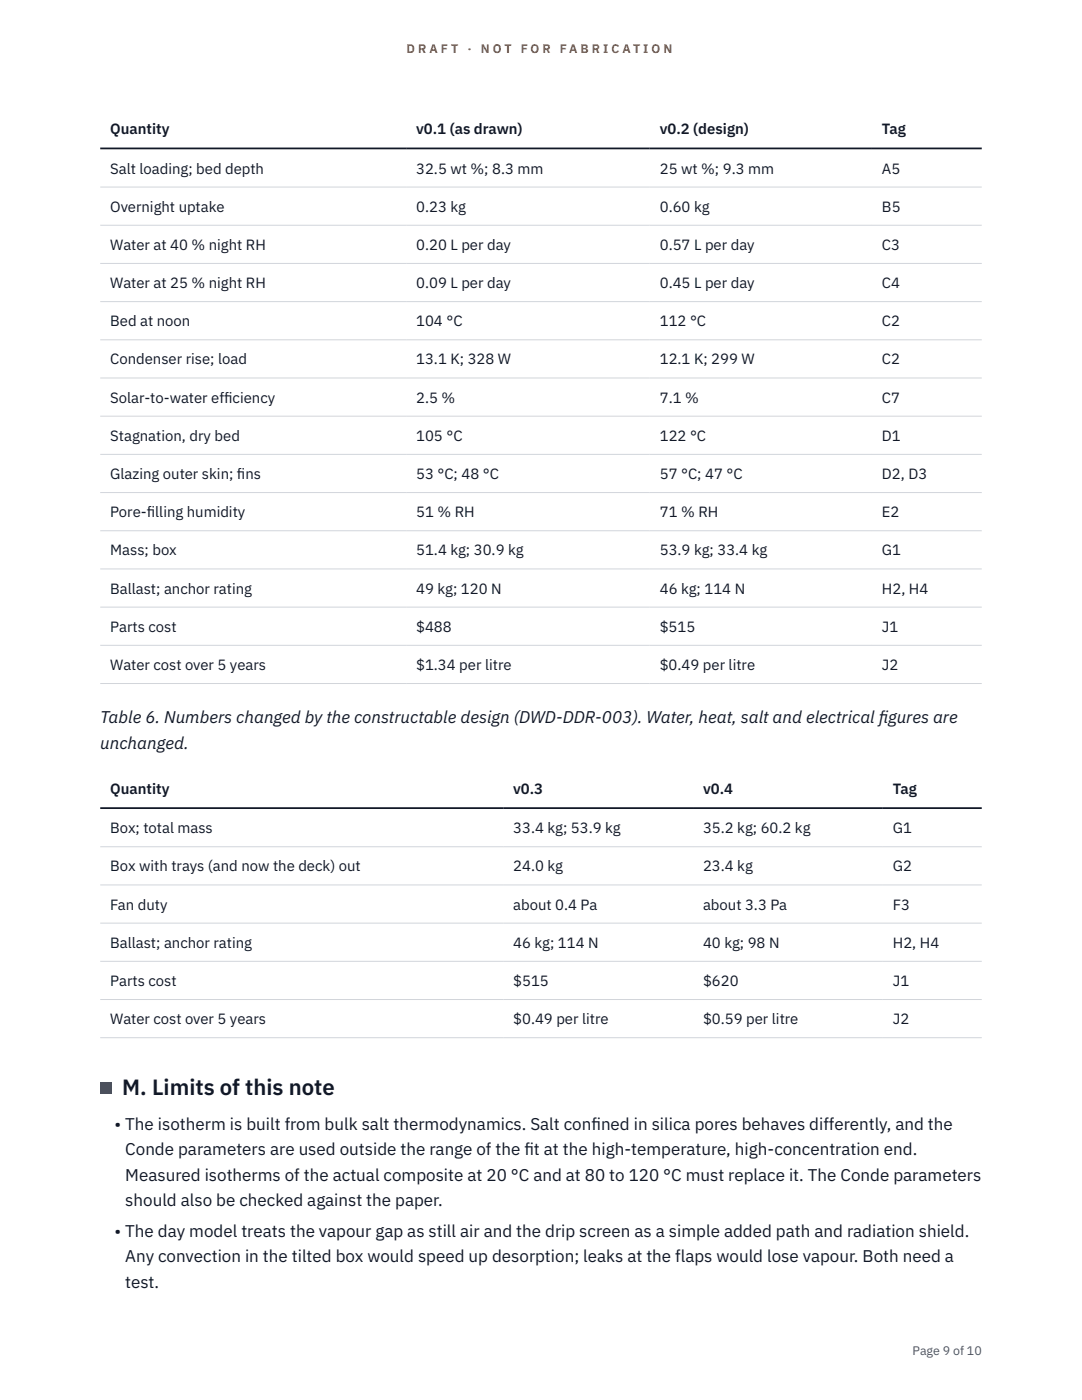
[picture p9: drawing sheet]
<svg xmlns="http://www.w3.org/2000/svg" width="216mm" height="279mm" viewBox="0 0 216 279" stroke-linecap="round" stroke-linejoin="round" font-family="sans-serif">
<defs><g id="words">
<text font-size="4.4" fill="#111827" x="24.4" y="218.6">M. Limits of this note</text>
<g font-size="3.4" fill="#111827">
<text x="20" y="144.3">Table 6. Numbers changed by the constructable design (DWD-DDR-003). Water, heat, salt and electrical f</text>
<text x="20" y="149.4">unchanged.</text>
<text x="175.3" y="144.3">igures are</text>
<text x="22.9" y="225.5">• The isotherm is built from bulk salt thermodynamics. Salt conf</text>
<text x="118" y="225.5">ined in silica pores behaves differently, and the</text>
<text x="25" y="230.6">Conde parameters are used outside the range of the f</text>
<text x="104.6" y="230.6">it at the high-temperature, high-concentration end.</text>
<text x="25" y="235.7">Measured isotherms of the actual composite at 20 °C and at 80 to 120 °C must replace it. The Conde parameters</text>
<text x="25" y="240.7">should also be checked against the paper.</text>
<text x="22.9" y="246.8">• The day model treats the vapour gap as still air and the drip screen as a simple added path and radiation shield.</text>
<text x="25" y="251.9">Any convection in the tilted box would speed up desorption; leaks at the flaps would lose vapour. Both need a</text>
<text x="25" y="257">test.</text>
</g>
<g font-size="3" fill="#111827">
<text x="22" y="26.8">Quantity</text>
<text x="83" y="26.8">v0.1 (as drawn)</text>
<text x="131.7" y="26.8">v0.2 (design)</text>
<text x="176" y="26.8">Tag</text>
<text x="22" y="34.6">Salt loading; bed depth</text>
<text x="83" y="34.6">32.5 wt %; 8.3 mm</text>
<text x="131.7" y="34.6">25 wt %; 9.3 mm</text>
<text x="176" y="34.6">A5</text>
<text x="22" y="42.3">Overnight uptake</text>
<text x="83" y="42.3">0.23 kg</text>
<text x="131.7" y="42.3">0.60 kg</text>
<text x="176" y="42.3">B5</text>
<text x="22" y="49.9">Water at 40 % night RH</text>
<text x="83" y="49.9">0.20 L per day</text>
<text x="131.7" y="49.9">0.57 L per day</text>
<text x="176" y="49.9">C3</text>
<text x="22" y="57.5">Water at 25 % night RH</text>
<text x="83" y="57.5">0.09 L per day</text>
<text x="131.7" y="57.5">0.45 L per day</text>
<text x="176" y="57.5">C4</text>
<text x="22" y="65.1">Bed at noon</text>
<text x="83" y="65.1">104 °C</text>
<text x="131.7" y="65.1">112 °C</text>
<text x="176" y="65.1">C2</text>
<text x="22" y="72.7">Condenser rise; load</text>
<text x="83" y="72.7">13.1 K; 328 W</text>
<text x="131.7" y="72.7">12.1 K; 299 W</text>
<text x="176" y="72.7">C2</text>
<text x="22" y="80.4">Solar-to-water eff</text>
<text x="44.7" y="80.4">iciency</text>
<text x="83" y="80.4">2.5 %</text>
<text x="131.7" y="80.4">7.1 %</text>
<text x="176" y="80.4">C7</text>
<text x="22" y="88">Stagnation, dry bed</text>
<text x="83" y="88">105 °C</text>
<text x="131.7" y="88">122 °C</text>
<text x="176" y="88">D1</text>
<text x="22" y="95.6">Glazing outer skin; f</text>
<text x="47.3" y="95.6">ins</text>
<text x="83" y="95.6">53 °C; 48 °C</text>
<text x="131.7" y="95.6">57 °C; 47 °C</text>
<text x="176" y="95.6">D2, D3</text>
<text x="22" y="103.2">Pore-f</text>
<text x="29.3" y="103.2">illing humidity</text>
<text x="83" y="103.2">51 % RH</text>
<text x="131.7" y="103.2">71 % RH</text>
<text x="176" y="103.2">E2</text>
<text x="22" y="110.8">Mass; box</text>
<text x="83" y="110.8">51.4 kg; 30.9 kg</text>
<text x="131.7" y="110.8">53.9 kg; 33.4 kg</text>
<text x="176" y="110.8">G1</text>
<text x="22" y="118.5">Ballast; anchor rating</text>
<text x="83" y="118.5">49 kg; 120 N</text>
<text x="131.7" y="118.5">46 kg; 114 N</text>
<text x="176" y="118.5">H2, H4</text>
<text x="22" y="126.1">Parts cost</text>
<text x="83" y="126.1">$488</text>
<text x="131.7" y="126.1">$515</text>
<text x="176" y="126.1">J1</text>
<text x="22" y="133.7">Water cost over 5 years</text>
<text x="83" y="133.7">$1.34 per litre</text>
<text x="131.7" y="133.7">$0.49 per litre</text>
<text x="176" y="133.7">J2</text>
<text x="22" y="158.5">Quantity</text>
<text x="102.4" y="158.5">v0.3</text>
<text x="140.3" y="158.5">v0.4</text>
<text x="178.2" y="158.5">Tag</text>
<text x="22" y="166.3">Box; total mass</text>
<text x="102.4" y="166.3">33.4 kg; 53.9 kg</text>
<text x="140.3" y="166.3">35.2 kg; 60.2 kg</text>
<text x="178.2" y="166.3">G1</text>
<text x="22" y="173.9">Box with trays (and now the deck) out</text>
<text x="102.4" y="173.9">24.0 kg</text>
<text x="140.3" y="173.9">23.4 kg</text>
<text x="178.2" y="173.9">G2</text>
<text x="22" y="181.5">Fan duty</text>
<text x="102.4" y="181.5">about 0.4 Pa</text>
<text x="140.3" y="181.5">about 3.3 Pa</text>
<text x="178.2" y="181.5">F3</text>
<text x="22" y="189.2">Ballast; anchor rating</text>
<text x="102.4" y="189.2">46 kg; 114 N</text>
<text x="140.3" y="189.2">40 kg; 98 N</text>
<text x="178.2" y="189.2">H2, H4</text>
<text x="22" y="196.8">Parts cost</text>
<text x="102.4" y="196.8">$515</text>
<text x="140.3" y="196.8">$620</text>
<text x="178.2" y="196.8">J1</text>
<text x="22" y="204.4">Water cost over 5 years</text>
<text x="102.4" y="204.4">$0.49 per litre</text>
<text x="140.3" y="204.4">$0.59 per litre</text>
<text x="178.2" y="204.4">J2</text>
</g>
<g font-size="2.5" fill="#b45309">
<text x="81.1" y="10.5">D R A F T</text>
<text x="93.3" y="10.5">·</text>
<text x="95.9" y="10.5">N O T</text>
<text x="103.9" y="10.5">F O R</text>
<text x="111.7" y="10.5">F A B R I C A T I O N</text>
</g>
<text font-size="2.5" fill="#4b5563" x="182.1" y="270.3">Page 9 of 10</text>
</g></defs>
<g fill="none" stroke="#d1d5db" stroke-width=".2">
<path d="M20 37.3h175.9M20 45h175.9M20 52.6h175.9M20 60.2h175.9M20 67.8h175.9M20 75.4h175.9M20 83.1h175.9M20 90.7h175.9M20 98.3h175.9M20 105.9h175.9M20 113.5h175.9M20 121.2h175.9"/>
<path d="M20 128.8h175.9M20 136.4h175.9M20 169h175.9M20 176.6h175.9M20 184.2h175.9M20 191.9h175.9M20 199.5h175.9M20 207.1h175.9"/>
</g>
<path d="M20 29.6h175.9M20 161.3h175.9" fill="none" stroke="#111827" stroke-width=".35"/>
<path d="M20 216h2.2v2.2h-2.2z" fill="#0f766e"/>
<use href="#words"/>
</svg>
